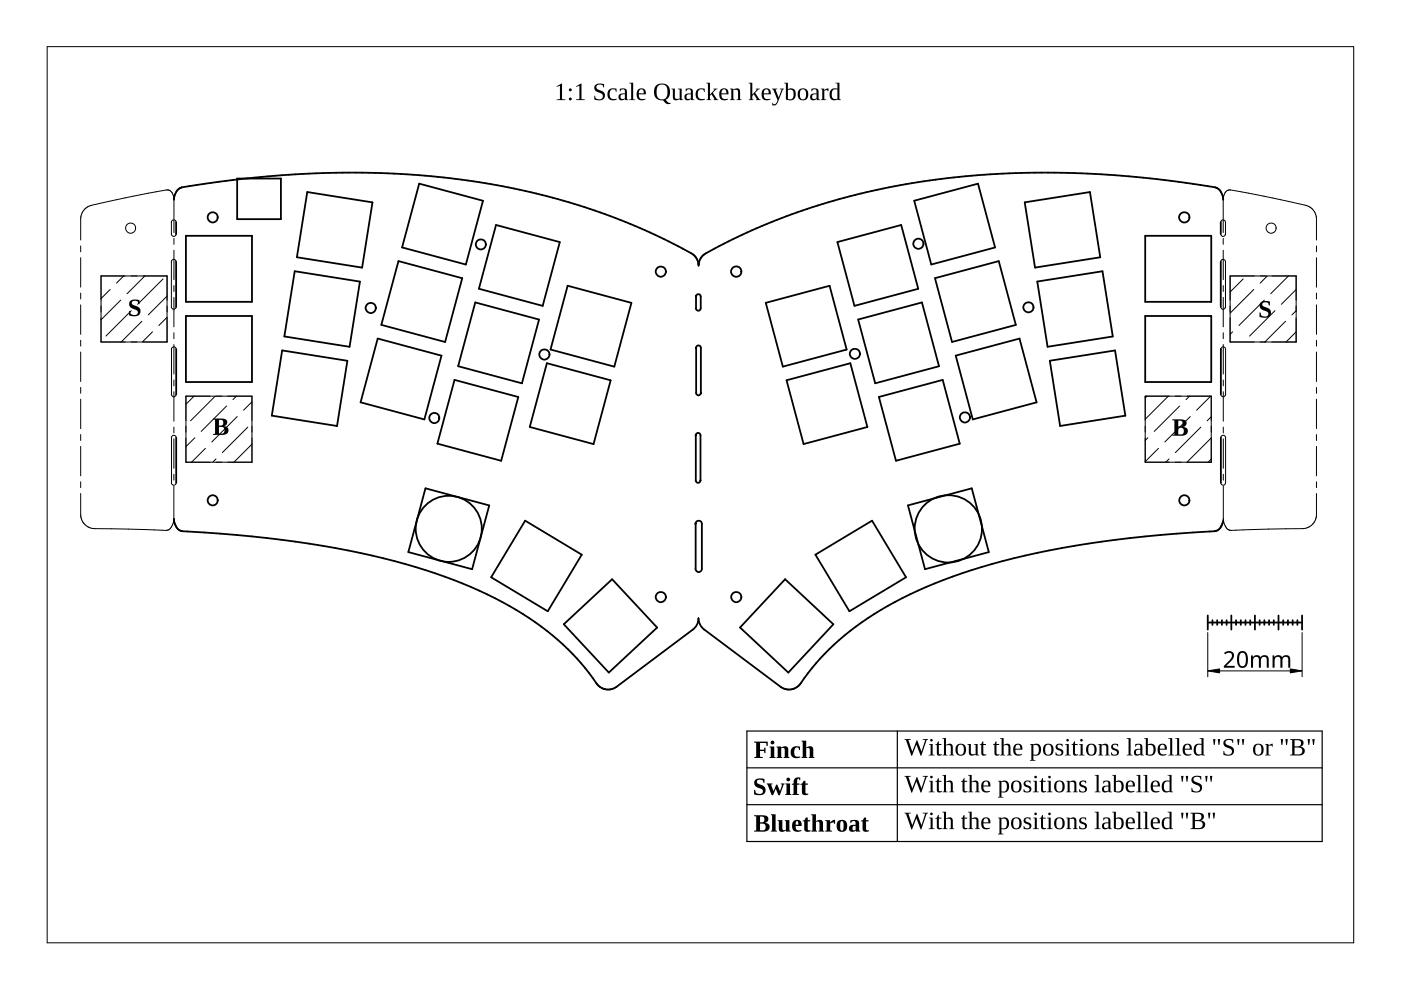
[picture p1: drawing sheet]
<svg xmlns="http://www.w3.org/2000/svg" width="297mm" height="210mm" viewBox="0 0 297 210" stroke-linecap="round" stroke-linejoin="round" font-family="sans-serif">
<g fill="none" stroke="#000" stroke-width=".38">
<path d="M50.3 37.9h9.3v8.6h-9.3zM88.9 38.9l13.5 3.7-3.6 13.5-13.5-3.6zM107.8 39.7a190.6 190.6 0 0 0-69.6 .2 3 3 0 0 0-1.3 2.5M107.8 39.7a129.2 129.2 0 0 1 39.3 14.4l.7 1 .3 1M188.5 39.7a190.5 190.5 0 0 1 69.5 .2 3 3 0 0 1 1.3 2.5M188.5 39.7a129.2 129.2 0 0 0-39.4 14.4l-.7 1-.3 1M37.3 47.1v2.5M37.3 55.5v9.6M39.4 50h14v14h-14zM62.5 57.5l13.8 2.2-2.2 13.8-13.8-2.2zM65.1 40.7l13.9 2.2-2.2 13.8-13.9-2.2zM84.5 55.4l13.5 3.6-3.6 13.5-13.6-3.6z"/>
<path d="M105.2 47.7l13.5 3.6-3.6 13.6-13.6-3.7zM148.1 56.1v.2M177.5 51.3l13.6-3.6 3.6 13.5-13.5 3.6zM193.8 42.6l13.6-3.7 3.6 13.6-13.6 3.6zM198.2 59l13.6-3.6 3.6 13.5-13.6 3.6zM217.3 42.9l13.8-2.2 2.2 13.9-13.9 2.1zM219.9 59.7l13.9-2.2 2.1 13.8-13.8 2.2zM242.8 50h14v14h-14zM258.8 47.1v2.5M258.8 55.5v9.6M37.4 74v9.6M39.4 67h14v14h-14z"/>
<path d="M59.8 74.3l13.9 2.2-2.2 13.8-13.9-2.2zM80.1 71.8l13.5 3.6-3.6 13.5-13.6-3.6zM100.8 64.1l13.5 3.7-3.6 13.5-13.6-3.7zM116 77l13.5 3.6-3.7 13.6-13.5-3.7zM120.4 60.6l13.5 3.6-3.7 13.5-13.5-3.6zM147.5 62.9a.51 .51 0 0 1 .5-.5 .51 .51 0 0 1 .5 .5l.1 2.5a.52 .52 0 0 1-.5 .5 .52 .52 0 0 1-.6-.5M147.6 62.9v2.5M147.6 73.8a.51 .51 0 0 1 .5-.5 .51 .51 0 0 1 .5 .5M147.6 73.7v9.6M148.6 73.7v9.6M162.4 64.2l13.5-3.6 3.6 13.5-13.5 3.6zM181.9 67.7l13.6-3.6 3.6 13.6-13.5 3.6z"/>
<path d="M202.6 75.4l13.6-3.6 3.6 13.5-13.6 3.6zM222.6 76.5l13.8-2.2 2.2 13.8-13.8 2.2zM242.8 67h14v14h-14zM258.8 74v9.6M37.4 92.8v9.6M96.4 80.5l13.5 3.7-3.6 13.5-13.6-3.6zM147.6 83.3a.51 .51 0 0 0 .5 .5 .51 .51 0 0 0 .5-.5M147.6 92a.51 .51 0 0 1 .5-.2 .51 .51 0 0 1 .4 .5v9.6a.51 .51 0 0 1-.5 .5 .51 .51 0 0 1-.5-.5zM166.8 80.6l13.5-3.6 3.6 13.5-13.5 3.7zM186.3 84.2l13.6-3.7 3.6 13.6-13.5 3.6zM258.8 92.8v9.6M36.9 110a2.76 2.76 0 0 0 1.8 2.6 219.3 219.3 0 0 1 47.2 7"/>
<path d="M85.9 119.6a86.1 86.1 0 0 1 30.1 14.2 55.9 55.9 0 0 1 11 11.7 3 3 0 0 0 3.7 .1l16.2-12.1M90.2 103.5l13.5 3.7-3.6 13.5-13.5-3.6zM111.3 110.4l12 7.2-7.2 12-12-7.2zM147.4 111.1a.68 .68 0 0 1 .7-.7 .68 .68 0 0 1 .7 .7v9.5M147.5 111v9.6M172.9 117.6l12-7.2 7.2 12-12 7.2zM192.5 107.2l13.5-3.7 3.6 13.6-13.5 3.6zM257.6 112.6h.1M257.6 112.6a211.5 211.5 0 0 0-49.5 7.6 82 82 0 0 0-29 14.5 56.4 56.4 0 0 0-9.9 10.8 3 3 0 0 1-3.7 .1l-16.2-12.1-.9-1.1-.3-1.3-.3 1.3-.9 1.1M259 111.5h.1M259 111.5a1.76 1.76 0 0 1-1.4 1.1M259.2 110.8l-.2 .7"/>
<path d="M259.3 110.4v.2M119.5 132.4l10.3-9.6 9.5 10.3-10.2 9.5zM147.4 120.6a.68 .68 0 0 0 .7 .7 .68 .68 0 0 0 .7-.7M166.5 122.8l10.2 9.6-9.6 10.2-10.2-9.6zM256.1 130.5v3M256.1 132h20M257.1 131.5v1M258.1 131.5v1M259.1 131.5v1M260.1 131.5v1M261.1 130.5v3M262.1 131.5v1"/>
<path d="M263.1 131.5v1M264.1 131.5v1M265.1 131.5v1M266.1 130.5v3M267.1 131.5v1M268.1 131.5v1M269.1 131.5v1M270.1 131.5v1M271.1 130.5v3M272.1 131.5v1M273.1 131.5v1M274.1 131.5v1"/>
<path d="M275.1 131.5v1M276.1 130.5v3"/>
<circle cx="45.1" cy="46.1" r="1.07"/>
<circle cx="101.9" cy="51.8" r="1.06"/>
<circle cx="140.1" cy="57.6" r="1.08"/>
<circle cx="156.1" cy="57.6" r="1.1"/>
<circle cx="194.7" cy="51.7" r="1.08"/>
<circle cx="251.1" cy="46.1" r="1.09"/>
<circle cx="78.6" cy="65.3" r="1.07"/>
<circle cx="115.4" cy="75.2" r="1.08"/>
<circle cx="181.3" cy="75" r="1.08"/>
<circle cx="218" cy="65.2" r="1.07"/>
<circle cx="92.1" cy="88.6" r="1.07"/>
<circle cx="204.6" cy="88.5" r="1.08"/>
<circle cx="45.1" cy="106.1" r="1.07"/>
<circle cx="95.1" cy="112.1" r="7"/>
<circle cx="201.1" cy="112.1" r="7.1"/>
<circle cx="251.1" cy="106.1" r="1.08"/>
<circle cx="140.1" cy="126.6" r="1.08"/>
<circle cx="156.1" cy="126.6" r="1.08"/>
</g>
<g fill="none" stroke="#000" stroke-width=".21">
<path d="M17.1 52.1v1.3M17.1 54.6v6.3M26.5 58.5h-5.1v5.1M27.8 58.5h1.2M30.3 58.5h5.1v5.1M35.8 40.3l-5.9 1-10.5 2.2a3 3 0 0 0-2.3 2.9v4.5M35.8 40.3l.6 .5M36.3 49.6a.51 .51 0 0 0 .5 .5 .51 .51 0 0 0 .5-.5M36.3 55.5a.51 .51 0 0 1 .5-.5 .51 .51 0 0 1 .5 .5M36.3 47.1a.51 .51 0 0 1 .5-.5 .51 .51 0 0 1 .5 .5M36.3 47.1v2.5M36.3 55.5v9.6"/>
<path d="M36.4 40.8h.1M36.5 40.8l.4 1.3v7.2M36.9 53.1v6.2M36.9 50.6v1.2M258.8 47.1a.49 .49 0 0 1 .5-.5 .49 .49 0 0 1 .5 .5M258.8 49.6a.49 .49 0 0 0 .4 .5 .49 .49 0 0 0 .5-.2l.1-.3M258.8 55.5a.49 .49 0 0 1 .5-.5 .49 .49 0 0 1 .5 .5M259.3 50.6v1.2M259.3 53.1v6.2M259.8 40.8l-.4 1.3-.1 7.2M259.8 40.8h.1M259.8 40.8l.5-.4 .6-.1 7.1 1.3 8.8 1.9a3 3 0 0 1 2.3 2.9v4.5"/>
<path d="M259.8 47.1v2.5M259.8 55.5v9.6M265.9 58.5h-5.1v5.1M267.2 58.5h1.2M269.7 58.5h5.1v5.1M279.1 52.1v1.3M279.1 54.6v6.3M17.1 62.1v1.3M17.1 64.6v6.3M17.1 72.1v1.3M17.1 74.6v6.3M21.4 67.4v5.1h5.1"/>
<path d="M21.4 64.9v1.2M27.8 72.5h1.2M35.4 67.4v5.1h-5.1M35.4 64.9v1.2M36.3 74.1a.51 .51 0 0 1 .5-.6 .51 .51 0 0 1 .5 .6M36.3 65.1a.51 .51 0 0 0 .5 .5 .51 .51 0 0 0 .5-.5M36.4 74v9.6M36.9 73.1v6.2M36.9 70.6v1.2M36.9 63.1v6.2M36.9 60.6v1.2M258.8 74.1a.51 .51 0 0 1 .5-.6 .51 .51 0 0 1 .5 .6v9.5"/>
<path d="M258.8 65.1a.49 .49 0 0 0 .4 .5 .49 .49 0 0 0 .5-.3l.1-.2M259.3 60.6l.1 1.2M259.4 63.1v6.2M259.4 70.6v1.2M259.4 73.1v6.2M260.8 64.9v1.2M260.8 67.4v5.1h5.1M267.2 72.5h1.2M274.8 67.4v5.1h-5.1M274.8 64.9v1.2M279.1 62.1v1.3M279.1 64.6v6.3"/>
<path d="M279.1 72.1v1.3M279.1 74.6v6.3M17.1 82.1v1.3M17.1 84.6v6.3M17.1 92.1v1.3M17.1 94.6v6.3M36.3 83.6a.52 .52 0 0 0 .5 .5 .52 .52 0 0 0 .6-.5h-.1M36.3 92.8a.51 .51 0 0 1 .5-.5 .51 .51 0 0 1 .5 .5M36.4 92.8v9.6M36.9 93.1v6.2M36.9 90.6v1.2M36.9 83.1v6.2"/>
<path d="M36.9 80.6v1.2M39.4 92.9v5.1h5.1M39.4 90.4v1.2M44.5 84h-5.1v5.1M45.8 84h1.2M47 98h-1.2M48.3 84h5.1v5.1M53.4 92.9v5.1h-5.1M53.4 90.4v1.2M242.8 92.9v5.1h5.1M242.8 90.4v1.2M247.9 84h-5.1v5.1"/>
<path d="M249.2 84h1.2M250.4 98h-1.2M251.7 84h5.1v5.1M256.8 92.9v5.1h-5.1M256.8 90.4v1.2M258.8 92.8a.51 .51 0 0 1 .5-.5 .51 .51 0 0 1 .5 .5v9.6a.51 .51 0 0 1-.5 .5 .51 .51 0 0 1-.5-.5M258.8 83.6a.51 .51 0 0 0 .5 .5 .51 .51 0 0 0 .5-.5M259.4 80.6v1.2M259.4 83.1v6.2M259.4 90.6v1.2M259.4 93.1v6.2M279.1 82.1v1.3"/>
<path d="M279.1 84.6v6.3M279.1 92.1v1.3M279.1 94.6v6.3M17.1 104.6v4.8M17.1 102.1v1.3M36.3 102.4a.51 .51 0 0 0 .5 .5 .51 .51 0 0 0 .5-.5M36.9 103.1v6.9a2.31 2.31 0 0 1-1.6 2.4l-15.2-.3a3 3 0 0 1-3-2.7M36.9 100.6v1.2M259.3 110.6l-.1 .2M259.4 110.3l-.1 .1M259.4 100.6v1.2M259.4 103.1v6.9"/>
<path d="M259.4 110v.2M259.4 110v.3M259.4 110.2l.4 1.3M259.8 111.5a1.34 1.34 0 0 0 1.3 1M259.8 111.5h.1M261.1 112.5h.1M279.1 109.4a3 3 0 0 1-3 2.7l-15 .4M279.1 104.6v4.8M279.1 102.1v1.3"/>
<circle cx="27.7" cy="48.4" r="1.07"/>
<circle cx="269.5" cy="48.4" r="1.07"/>
</g>
<g fill="none" stroke="#000" stroke-width=".21">
<path d="M26.2 58.5l-1.5 1.5M30.7 58.5l-3.8 3.8M34.6 59.1l-5.4 5.4M263.6 59.1l-2.8 2.8M268.7 58.5l-1.5 1.5M273.2 58.5l-3.8 3.8M23.3 61.4l-1.9 1.9M25.6 63.6l-4.2 4.2M27.8 65.9l-5.3 5.4M30.1 68.1l-4.4 4.4M32.3 70.4l-2.1 2.1M35.4 62.8l-4 4"/>
<path d="M35.4 67.3l-1.7 1.7M261.3 70.4l-.5 .5M265.8 61.4l-5 5M268.1 63.6l-5.4 5.4M270.3 65.9l-5.4 5.4M272.6 68.1l-4.4 4.4M274.8 70.4l-2.1 2.1M274.8 61.4l-3.1 3.1M274.8 65.9l-.9 .9M41.1 84l-1.7 1.7M41.3 92.8l-1.9 1.9M43.6 95.1l-3 2.9"/>
<path d="M45.6 84l-5.2 5.2M45.8 97.3l-.7 .7M48 86.1l-5.3 5.4M50.1 84l-.7 .7M50.3 88.3l-5.4 5.4M52.5 90.6l-5.4 5.4M53.4 85.2l-1.8 1.8M53.4 94.2l-3.8 3.8M243.2 84l-.4 .4M243.4 92.8l-.6 .6M245.6 95.1l-2.8 2.8M247.7 84l-4.9 4.9"/>
<path d="M247.9 97.3l-.7 .7M250.1 86.1l-5.4 5.4M252.2 84l-.7 .7M252.4 88.3l-5.4 5.4M254.6 90.6l-5.4 5.4M256.7 84l-3 3M256.8 88.4l-.9 .8M256.8 92.9l-5.1 5.1M256.8 97.3l-.7 .7"/>
</g>
<path d="M21.4 58.5h14v14h-14zM260.8 58.5h14v14h-14zM39.4 84h14v14h-14zM242.8 84h14v14h-14z" fill="none" stroke="#000" stroke-width=".21"/>
<path d="M10 9.9h277v190h-277z" fill="none" stroke="#000" stroke-width=".21"/>
<g fill="#000">
<path d="M159.9 157.2h2.9v1h-.3l-.1-.6-1.3-.1v1.4h.9l.1-.4h.2v1.2h-.2l-.1-.5h-.9v1.3h.6v.2h-1.8v-.2h.4v-3l-.4-.1zM164.6 158.3h1v.2a.84 .84 0 0 1 .9-.3 .84 .84 0 0 1 .6 .7v1.6h.3v.2h-1.2v-.2h.2v-1.6a.43 .43 0 0 0-.3-.3 .43 .43 0 0 0-.5 .1v1.8h.3v.2h-1.3v-.2h.3v-2h-.3zM169.9 157h1v1.5a.84 .84 0 0 1 .9-.3 .84 .84 0 0 1 .6 .7v1.6h.3v.2h-1.2v-.2h.2v-1.6a.43 .43 0 0 0-.3-.3 .43 .43 0 0 0-.5 .1v1.8h.3v.2h-1.3v-.2h.3v-3.2l-.3-.1zM197 157.7h.7v2.3l.5 .1v.1h-1.3v-.1l.4-.1v-2.1zM199.8 156.5h.8v1.4a.83 .83 0 0 1 1.4 .3v1.8l.3 .2h-1l.3-.2v-1.6l-.1-.3-.3-.1-.6 .1v1.9l.3 .2h-1.1l.3-.2v-3.3zM205.1 157.7h.7l.1 2a.65 .65 0 0 0 1 .1v-1.9l-.4-.2h.8v2.3l.3 .2h-.7v-.2a.83 .83 0 0 1-1.5-.3v-1.8zM212 156.5h.8v1.4a.83 .83 0 0 1 1.4 .3v1.8l.3 .2h-1l.3-.2v-1.6l-.1-.3-.3-.1-.6 .1v1.9l.3 .2h-1l.3-.2v-3.3zM224 157.9l.4-.2 .9 .1v.5h-.1a.55 .55 0 0 0-.9-.3 .47 .47 0 0 0 0 .5 .47 .47 0 0 0 .5 .2l.5 .3 .2 .5a1.05 1.05 0 0 1-1.7 .6v-.6h.1a.65 .65 0 0 0 1 .4 .59 .59 0 0 0 0-.6 .59 .59 0 0 0-.6-.3 .67 .67 0 0 1-.3-1.1zM225.8 157.7h.8v2.3l.4 .1v.1h-1.2v-.1l.4-.1v-2.1zM228.8 157.7h.7v2.3l.5 .1v.1h-1.3v-.1l.4-.1v-2.1zM232.8 157.7h.7l.1 .2a.81 .81 0 0 1 .8-.3 .81 .81 0 0 1 .6 .6v1.8l.3 .2h-1.1l.4-.2v-1.6l-.1-.3-.4-.1-.5 .1v1.9l.3 .2h-1.1l.3-.2v-2.1zM235.8 157.9l.4-.2 .9 .1v.5h-.2a.55 .55 0 0 0-.8-.3 .47 .47 0 0 0-.1 .5 .47 .47 0 0 0 .5 .2l.6 .3 .1 .5a1.05 1.05 0 0 1-1.6 .6v-.6h.1a.65 .65 0 0 0 1 .4 .59 .59 0 0 0 0-.6 .59 .59 0 0 0-.6-.3 .67 .67 0 0 1-.3-1.1z"/>
<path d="M238.9 156.5h.8v3.5l.4 .1v.1h-1.2v-.1l.4-.1v-3.3l-.4-.1zM247.7 156.5h.8v3.5l.5 .1v.1h-1.3v-.1l.4-.1v-3.3l-.4-.1zM249.2 156.5h.8v3.5l.4 .1v.1h-1.2v-.1l.4-.1v-3.3l-.4-.1zM257.2 156.7h.5l-.2 1.2h-.2zM258.2 156.7h.5l-.2 1.2h-.2zM259.6 157a1.92 1.92 0 0 1 1.9-.2v.7h-.2l-.1-.4a.79 .79 0 0 0-.8-.2 .79 .79 0 0 0-.6 .7l.3 .3a1.65 1.65 0 0 1 1.5 1.2 1.1 1.1 0 0 1-1.4 1.1l-.8-.2v-.8h.2a.83 .83 0 0 0 1.2 .8 .68 .68 0 0 0 .4-.7 .68 .68 0 0 0-.6-.6 1.1 1.1 0 0 1-1-1.7zM262.3 156.7h.5l-.1 1.2h-.2zM263.3 156.7h.5l-.2 1.2h-.1zM268.2 157.7h.7l.1 .3 .8-.3v.6l-.2-.3-.6 .2v1.8l.4 .1v.1h-1.2l.3-.2v-2.1zM271.5 156.7h.5l-.1 1.2h-.2zM272.5 156.7h.5l-.1 1.2h-.2zM277.2 156.7h.5l-.1 1.2h-.2z"/>
<path d="M278.2 156.7h.5l-.1 1.2h-.2zM160.1 165.4a2.06 2.06 0 0 1 2-.3v.9h-.2a.78 .78 0 0 0-1.2-.6 .5 .5 0 0 0-.2 .6 .5 .5 0 0 0 .6 .3 1.18 1.18 0 0 1 1.1 .8 1.18 1.18 0 0 1-.4 1.3l-.8 .2-1.1-.2v-.9h.2l.1 .5a.79 .79 0 0 0 1 .4 .79 .79 0 0 0 .5-.9l-.7-.4a1.1 1.1 0 0 1-.9-1.7zM163.2 158.3h1v2.2h.2v.2h-1.3v-.2h.3v-2h-.2zM163.4 172.6h1v3.5l.3 .1v.1h-1.3v-.1l.3-.1v-3.2l-.3-.1zM162.6 166.1h1.2v.2l-.3 .1 .5 1.3 .6-1.3h.2l.6 1.3 .4-1.4h-.2v-.2h.7v.2h-.1l-.9 2.3h-.3l-.5-1.4-.6 1.4h-.3zM164.9 173.9h1v1.8a.43 .43 0 0 0 .3 .4 .43 .43 0 0 0 .4-.2v-1.8h-.2v-.2h1v2.2l.2 .1v.1h-.9l-.1-.2a.84 .84 0 0 1-.9 .3 .84 .84 0 0 1-.6-.7v-1.6h-.2zM166.5 166.1h1v2.2l.3 .1v.1h-1.3v-.1l.3-.1v-2h-.3zM168.5 165.1l.5-.3 .7 .1v.5h-.2l-.1-.2a.38 .38 0 0 0-.4 .1 .38 .38 0 0 0 0 .5v.3h.5v.3h-.5v1.9l.4 .1v.1h-1.4v-.1l.3-.1v-1.9h-.4v-.2l.4-.1v-.7zM168 158.6a1.58 1.58 0 0 1 1.6-.3v.7h-.2l-.1-.4-.4-.1a1.1 1.1 0 0 0 0 1.9h.8a.8 .8 0 0 1-1.1 .3 1.3 1.3 0 0 1-.6-2.1zM169.7 166.2l.4-.1 .3-.5h.4v.5h.5v.3h-.5v1.5l.1 .4 .5-.1v.3l-.7 .1a.63 .63 0 0 1-.7-.6v-1.6h-.3zM170.2 174l.4-.1 .3-.6h.4v.6h.5v.3h-.5v1.7l.1 .1h.4l-.1 .3a.79 .79 0 0 1-1.2-.5v-1.6h-.3zM172 172.6h1v1.5a.84 .84 0 0 1 .9-.3 .84 .84 0 0 1 .6 .7v1.6l.2 .1v.1h-1.2v-.1l.2-.1v-1.6a.43 .43 0 0 0-.2-.3 .43 .43 0 0 0-.5 .1v1.8l.2 .1v.1h-1.2v-.1l.3-.1v-3.2l-.3-.1z"/>
<path d="M175 173.9h1v.5l.5-.5 .6-.1v.9h-.2l-.1-.3-.8 .2v1.5l.4 .1v.1h-1.4v-.1l.3-.1v-2h-.3zM182.6 174l.3-.1 .3-.6h.4v.6h.5v.3h-.5v1.5l.2 .3h.4v.2l-.6 .2a.63 .63 0 0 1-.7-.6v-1.6h-.3zM191.8 156.7h1.3v.1l-.5 .1 .8 2.5 1-2.5h.1l.9 2.5 .8-2.5-.6-.1v-.1h1.2v.1l-.3 .1-1.2 3.4h-.1l-.9-2.4-.9 2.4h-.2l-1.1-3.4-.3-.1zM191.8 164.5h1.3v.1l-.5 .1 .8 2.5 1-2.4h.1l.9 2.4 .8-2.5-.6-.1v-.1h1.2v.1l-.3 .1-1.2 3.4h-.1l-.9-2.4-.9 2.4h-.2l-1.1-3.4-.3-.1zM191.8 172.3h1.3v.2h-.5l.8 2.5 1-2.4h.1l.9 2.4 .8-2.5h-.6v-.2h1.2v.2h-.3l-1.2 3.4h-.1l-.9-2.4-.9 2.4h-.2l-1.1-3.4h-.3zM197 165.5h.7v2.3l.5 .1v.1h-1.3v-.1l.4-.1v-2.1zM197 173.4h.7v2.2l.5 .1v.1h-1.3v-.1l.4-.1v-2.1zM198.9 157.2h.2v.5h.5v.3h-.5v1.6a.38 .38 0 0 0 .2 .4 .38 .38 0 0 0 .4-.1 .56 .56 0 0 1-.6 .3 .56 .56 0 0 1-.5-.5v-1.7h-.3v-.2l.3-.1zM198.9 165h.2v.5h.5v.3h-.5v1.6a.38 .38 0 0 0 .2 .4 .38 .38 0 0 0 .4-.1 .56 .56 0 0 1-.6 .3 .56 .56 0 0 1-.5-.5v-1.7h-.3v-.2l.3-.1zM198.9 172.8h.2v.6h.5v.2h-.5v1.6a.38 .38 0 0 0 .2 .4 .38 .38 0 0 0 .4-.1v.2l-.6 .1a.47 .47 0 0 1-.5-.5v-1.7h-.3v-.1l.3-.1zM199.8 164.3h.8v1.4a.83 .83 0 0 1 1.4 .3v1.8l.3 .2h-1l.3-.2v-1.6l-.1-.3-.3-.1-.6 .1v1.9l.3 .2h-1.1l.3-.2v-3.3zM199.8 172.1h.8v1.5a.83 .83 0 0 1 1.4 .2v1.8l.3 .2h-1l.3-.2v-1.6l-.1-.3-.3-.1-.6 .1v1.9l.3 .2h-1.1l.3-.2v-3.3z"/>
<path d="M204.3 165h.2v.5h.6v.3h-.6v1.6a.38 .38 0 0 0 .2 .4 .38 .38 0 0 0 .4-.1v.2l-.5 .1a.47 .47 0 0 1-.5-.5v-1.7h-.3v-.2l.3-.1zM204.3 172.8h.2v.6h.6v.2h-.6v1.6a.38 .38 0 0 0 .2 .4 .38 .38 0 0 0 .4-.1v.2l-.5 .1a.47 .47 0 0 1-.5-.5v-1.7h-.3v-.1l.3-.1zM205.2 164.3h.8v1.4a.83 .83 0 0 1 1.4 .3l.1 1.8 .3 .2h-1.1l.3-.2v-1.6l-.1-.3-.3-.1-.6 .1v1.9l.3 .2h-1l.3-.2v-3.3zM205.2 172.1h.8v1.5a.83 .83 0 0 1 1.4 .2l.1 1.8 .3 .2h-1.1l.3-.2v-1.6l-.1-.3-.3-.1-.6 .1v1.9l.3 .2h-1l.3-.2v-3.3zM208.3 157.2h.2v.5h.5v.3h-.5v1.6a.38 .38 0 0 0 .2 .4 .38 .38 0 0 0 .4-.1 .56 .56 0 0 1-.6 .3 .56 .56 0 0 1-.5-.5v-1.7h-.3v-.2l.4-.1zM211.1 157.2h.2v.5h.5v.3h-.5v1.6a.38 .38 0 0 0 .2 .4 .38 .38 0 0 0 .4-.1v.2l-.6 .1a.47 .47 0 0 1-.5-.5v-1.7h-.3v-.2l.4-.1zM217.2 165.7l.5-.2 .8 .1v.5h-.1a.55 .55 0 0 0-.9-.3 .47 .47 0 0 0 0 .5 .47 .47 0 0 0 .5 .3l.5 .2 .2 .5a1.05 1.05 0 0 1-1.7 .6v-.6h.1a.65 .65 0 0 0 1.1 .4 .59 .59 0 0 0-.1-.6 .59 .59 0 0 0-.6-.3 .67 .67 0 0 1-.3-1.1zM217.2 173.5l.5-.2 .8 .1v.5h-.1a.55 .55 0 0 0-.9-.3 .47 .47 0 0 0 0 .5 .47 .47 0 0 0 .5 .3 .77 .77 0 0 1 .7 .9 .77 .77 0 0 1-1.1 .5l-.6-.1v-.6h.1a.65 .65 0 0 0 1.1 .4 .59 .59 0 0 0-.1-.6 .59 .59 0 0 0-.6-.3 .67 .67 0 0 1-.3-1.1zM219.1 165.5h.7v2.3l.4 .1v.1h-1.2v-.1l.4-.1v-2.1zM219.1 173.4h.7v2.2l.4 .1v.1h-1.2v-.1l.4-.1v-2.1zM221 165h.1v.5h.6v.3h-.6v1.6a.38 .38 0 0 0 .3 .4 .38 .38 0 0 0 .4-.1v.2l-.6 .1a.47 .47 0 0 1-.5-.5v-1.7h-.3v-.2l.3-.1zM221 172.8h.1v.6h.6v.2h-.6v1.6a.38 .38 0 0 0 .3 .4 .38 .38 0 0 0 .4-.1v.2l-.6 .1a.47 .47 0 0 1-.5-.5v-1.7h-.3v-.1l.3-.1z"/>
<path d="M222 165.5h.8v2.3l.4 .1v.1h-1.3v-.1l.4-.1v-2.1zM222 173.4h.8v2.2l.4 .1v.1h-1.3v-.1l.4-.1v-2.1zM226.1 165.5h.7v.2a.81 .81 0 0 1 .8-.2 .81 .81 0 0 1 .6 .5v1.8l.3 .2h-1l.3-.2v-1.6l-.1-.3-.3-.1-.6 .1v1.9l.3 .2h-1l.3-.2v-2.1zM226.1 173.4h.7v.2a.8 .8 0 0 1 .9-.3 .8 .8 0 0 1 .5 .7v1.6l.3 .2h-1l.3-.2v-1.5l-.1-.4-.3-.1-.6 .1v1.9l.3 .2h-1l.3-.2v-2.1zM227.8 157.2h.1v.5h.6v.3h-.6v1.6a.38 .38 0 0 0 .2 .4 .38 .38 0 0 0 .5-.1v.2l-.6 .1a.48 .48 0 0 1-.5-.5v-1.7h-.3v-.2l.3-.1zM229 165.7l.4-.2 .9 .1v.5h-.1a.55 .55 0 0 0-.9-.3 .47 .47 0 0 0 0 .5 .47 .47 0 0 0 .5 .3l.5 .2 .2 .5a1.05 1.05 0 0 1-1.7 .6v-.6h.1a.65 .65 0 0 0 1 .4 .59 .59 0 0 0 0-.6 .59 .59 0 0 0-.6-.3 .67 .67 0 0 1-.3-1.1zM229 173.5l.4-.2 .9 .1v.5h-.1a.55 .55 0 0 0-.9-.3 .47 .47 0 0 0 0 .5 .47 .47 0 0 0 .5 .3 .77 .77 0 0 1 .6 .9 .77 .77 0 0 1-1 .5l-.6-.1v-.6h.1a.65 .65 0 0 0 1 .4 .59 .59 0 0 0 0-.6 .59 .59 0 0 0-.6-.3 .67 .67 0 0 1-.3-1.1zM232.1 164.3h.8v3.5l.4 .1v.1h-1.2v-.1l.4-.1v-3.3l-.4-.1zM232.1 172.1h.8v3.5l.4 .1v.1h-1.2v-.1l.4-.1v-3.3l-.4-.1zM240.9 164.3h.9v3.5l.4 .1v.1h-1.3v-.1l.4-.1v-3.3l-.4-.1zM240.9 172.1h.9v3.5l.4 .1v.1h-1.3v-.1l.4-.1v-3.3l-.4-.1zM242.4 164.3h.8v3.5l.4 .1v.1h-1.2v-.1l.4-.1v-3.3l-.4-.1z"/>
<path d="M242.4 172.1h.8v3.5l.4 .1v.1h-1.2v-.1l.4-.1v-3.3l-.4-.1zM250.4 164.5h.5l-.1 1.3h-.2zM250.4 172.3h.5l-.1 1.3h-.2zM251.4 164.5h.5l-.1 1.3h-.2zM251.4 172.3h.5l-.1 1.3h-.2zM252.8 164.8a1.92 1.92 0 0 1 1.9-.2v.7h-.2l-.1-.4a.79 .79 0 0 0-.8-.2 .79 .79 0 0 0-.5 .7l.2 .3a1.65 1.65 0 0 1 1.6 1.2 1.1 1.1 0 0 1-1.5 1.1l-.8-.1v-.9h.2a.83 .83 0 0 0 1.2 .8 .68 .68 0 0 0 .4-.7 .68 .68 0 0 0-.5-.6 1.1 1.1 0 0 1-1.1-1.7zM255.5 164.5h.5l-.1 1.3h-.2zM256.1 172.3h.5l-.1 1.3h-.2zM256.5 164.5h.5l-.1 1.3h-.2zM257.1 172.3h.5l-.1 1.3h-.2z"/>
<path d="M202.9 158a1.14 1.14 0 0 1 1.3-.2 1.14 1.14 0 0 1 .6 1.1 1.16 1.16 0 0 1-1.3 1.3 1.16 1.16 0 0 1-.9-1.5zM203.3 158a1.5 1.5 0 0 0 .2 2 .79 .79 0 0 0 .9-1.1 .74 .74 0 0 0-.2-.8 .74 .74 0 0 0-.9-.1z"/>
<path d="M215.1 158a1 1 0 0 1 1.2-.2 1 1 0 0 1 .5 1.1l-1.5 .1a.9 .9 0 0 0 .3 .9 .9 .9 0 0 0 1.1 0 1.13 1.13 0 0 1-1.5 .1 1.13 1.13 0 0 1-.4-1.4zM215.5 158l-.2 .7h1a.63 .63 0 0 0-.5-.8z"/>
<path d="M218.4 157.7h.7v.2a1.08 1.08 0 0 1 1.3 0 1.08 1.08 0 0 1 .3 1.3 1.12 1.12 0 0 1-1.6 1v.9l.4 .1v.1h-1.1l.3-.2v-3.2zM219.1 158v2a.84 .84 0 0 0 .9-.2 .84 .84 0 0 0 .3-.9 .78 .78 0 0 0-.3-.8 .78 .78 0 0 0-.9-.1z"/>
<path d="M221.4 158a1.14 1.14 0 0 1 1.3-.2 1.14 1.14 0 0 1 .7 1.1 1.16 1.16 0 0 1-1.3 1.3 1.16 1.16 0 0 1-1-1.5zM221.8 158a1.5 1.5 0 0 0 .3 2 .79 .79 0 0 0 .8-1.1 .74 .74 0 0 0-.2-.8 .74 .74 0 0 0-.9-.1z"/>
<path d="M230.5 158a1.14 1.14 0 0 1 1.4-.2 1.14 1.14 0 0 1 .6 1.1 1.16 1.16 0 0 1-1.3 1.3 1.16 1.16 0 0 1-.9-1.5zM231 158a1.5 1.5 0 0 0 .2 2 .79 .79 0 0 0 .8-1.1 .74 .74 0 0 0-.1-.8 .74 .74 0 0 0-.9-.1z"/>
<path d="M240.7 157.8l.2-.1a.87 .87 0 0 1 1.3 .6v1.7l.3 .2h-.7v-.3a.76 .76 0 0 1-1 .2 .76 .76 0 0 1-.3-.9 .76 .76 0 0 1 .9-.4h.4v-.5a.48 .48 0 0 0-.4-.4 .48 .48 0 0 0-.5 .1l-.1 .3h-.1zM241 159.1l-.2 .5a.52 .52 0 0 0 .4 .4 .52 .52 0 0 0 .6-.2v-.9z"/>
<path d="M242.6 156.5h.8l-.1 1.4a1.1 1.1 0 0 1 1.4 0 1.1 1.1 0 0 1 .3 1.3 1.29 1.29 0 0 1-2.1 .8v-3.3zM243.4 158v2a.87 .87 0 0 0 .9-.2 .87 .87 0 0 0 .3-.9 .79 .79 0 0 0-.3-.8 .79 .79 0 0 0-.9-.1z"/>
<path d="M245.7 158a1 1 0 0 1 1.2-.2 1 1 0 0 1 .5 1.1h-1.5a.9 .9 0 0 0 .4 1 .9 .9 0 0 0 1 0 1.13 1.13 0 0 1-1.4 .1 1.13 1.13 0 0 1-.4-1.4zM246.1 158l-.2 .7h1.1a.63 .63 0 0 0-.5-.8z"/>
<path d="M251 158a1 1 0 0 1 1.2-.2 1 1 0 0 1 .5 1.1h-1.5a.9 .9 0 0 0 .4 1 .9 .9 0 0 0 1 0 1.13 1.13 0 0 1-1.4 .1 1.13 1.13 0 0 1-.4-1.4zM251.4 158l-.2 .7h1a.56 .56 0 0 0-.1-.7 .56 .56 0 0 0-.7 0z"/>
<path d="M254.3 156.5h.9v3.5l.3 .2h-.7v-.2a1.08 1.08 0 0 1-1.4 0 1.08 1.08 0 0 1-.3-1.3 1.14 1.14 0 0 1 1.7-1l-.1-1-.4-.1zM253.8 158l-.3 1a.79 .79 0 0 0 .3 .8 .79 .79 0 0 0 .9 .1v-2h-.6z"/>
<path d="M265.9 158a1.14 1.14 0 0 1 1.4-.2 1.14 1.14 0 0 1 .6 1.1 1.16 1.16 0 0 1-1.3 1.3 1.16 1.16 0 0 1-.9-1.5zM266.4 158a1.5 1.5 0 0 0 .2 2 .79 .79 0 0 0 .8-1.1 .74 .74 0 0 0-.1-.8 .74 .74 0 0 0-.9-.1z"/>
<path d="M159.9 172.9h1.7a.98 .98 0 0 1 1.3 .9l-.3 .5-.4 .2a.94 .94 0 0 1 1 1 .94 .94 0 0 1-1.1 .8h-2.2v-.2h.4v-3l-.4-.1zM161.1 174.6v1.4a.77 .77 0 0 0 1.2-.3 .77 .77 0 0 0-.5-1.1zM161.1 173.1v1.2h.4a.51 .51 0 0 0 .6-.6 .48 .48 0 0 0-.6-.6z"/>
<path d="M168.2 174.1l.8-.3a.95 .95 0 0 1 1 1.3l-1.3 .1a.78 .78 0 0 0 .3 .8 .78 .78 0 0 0 .9 0v.2a1.29 1.29 0 0 1-1.6-.1 1.29 1.29 0 0 1-.3-1.6zM168.8 174.2l-.1 .7h.6l-.1-.7z"/>
<path d="M177.7 174.1a1.15 1.15 0 0 1 1.3-.2 1.15 1.15 0 0 1 .6 1.2 1.17 1.17 0 0 1-1.3 1.3 1.17 1.17 0 0 1-.9-1.6zM178.3 174.1l-.2 .7a1.04 1.04 0 0 0 .4 1.3 .75 .75 0 0 0 .4-1 .66 .66 0 0 0-.5-1z"/>
<path d="M180.3 173.9l.9-.1a.72 .72 0 0 1 1 .7v1.6l.2 .1v.1h-.9l-.1-.2a.8 .8 0 0 1-1.2 .1 .8 .8 0 0 1 .1-1.2l1.1-.1-.1-.8a.56 .56 0 0 0-.8 .4h-.2zM180.8 175.2v.2a.43 .43 0 0 0 0 .6 .43 .43 0 0 0 .6 0v-.9z"/>
<path d="M208.3 165.8a1 1 0 0 1 1.2-.2 1 1 0 0 1 .5 1.2h-1.5a.9 .9 0 0 0 .4 .9 .9 .9 0 0 0 1 0 1.13 1.13 0 0 1-1.5 .2 1.13 1.13 0 0 1-.4-1.5zM208.7 165.8l-.2 .8h1a.63 .63 0 0 0-.4-.9z"/>
<path d="M208.3 173.6a1 1 0 0 1 1.2-.2 1 1 0 0 1 .5 1.2h-1.5a.9 .9 0 0 0 .4 .9 .9 .9 0 0 0 1 0 1.13 1.13 0 0 1-1.5 .2 1.13 1.13 0 0 1-.4-1.4zM208.7 173.6l-.2 .8h1a.57 .57 0 0 0-.1-.7 .57 .57 0 0 0-.7-.1z"/>
<path d="M211.6 165.5h.7v.2a1.08 1.08 0 0 1 1.3 0 1.08 1.08 0 0 1 .3 1.3 1.12 1.12 0 0 1-1.6 1v.9l.4 .1v.1h-1.1l.3-.2v-3.2zM212.3 165.8v2a.84 .84 0 0 0 1-.1 .84 .84 0 0 0 .2-1 .78 .78 0 0 0-.3-.8 .78 .78 0 0 0-.9-.1z"/>
<path d="M211.6 173.4h.7v.1a1.08 1.08 0 0 1 1.3 0 1.08 1.08 0 0 1 .3 1.3 1.12 1.12 0 0 1-1.6 1v.9l.4 .1v.1h-1.1l.3-.2v-3.2zM212.3 173.6v2a.92 .92 0 0 0 1-.3 .92 .92 0 0 0 .2-1 .74 .74 0 0 0-.4-.7 .74 .74 0 0 0-.8 0z"/>
<path d="M214.6 165.8a1.25 1.25 0 0 1 2 .5 1.25 1.25 0 0 1-1.1 1.7 1.33 1.33 0 0 1-.9-2.2zM215.1 165.8a1.5 1.5 0 0 0 .2 2 .79 .79 0 0 0 .8-1 .74 .74 0 0 0-.2-.9 .74 .74 0 0 0-.8-.1z"/>
<path d="M214.6 173.6a1.25 1.25 0 0 1 2 .6 1.25 1.25 0 0 1-1.1 1.6 1.33 1.33 0 0 1-.9-2.2zM215.1 173.6a1.5 1.5 0 0 0 .2 2 .76 .76 0 0 0 .8-1 .74 .74 0 0 0-.2-.9 .74 .74 0 0 0-.8-.1z"/>
<path d="M223.8 165.8a1.25 1.25 0 0 1 1.9 .5 1.25 1.25 0 0 1-1.1 1.7 1.33 1.33 0 0 1-.8-2.2zM224.2 165.8a1.5 1.5 0 0 0 .2 2 .79 .79 0 0 0 .9-1 .74 .74 0 0 0-.2-.9 .74 .74 0 0 0-.9-.1z"/>
<path d="M223.8 173.6a1.25 1.25 0 0 1 1.9 .6 1.25 1.25 0 0 1-1.1 1.6 1.33 1.33 0 0 1-.8-2.2zM224.2 173.6a1.5 1.5 0 0 0 .2 2 .76 .76 0 0 0 .9-1 .74 .74 0 0 0-.2-.9 .74 .74 0 0 0-.9-.1z"/>
<path d="M233.9 165.6l.2-.1a.87 .87 0 0 1 1.3 .7v1.6l.3 .2h-.6l-.1-.3a.76 .76 0 0 1-1 .3 .76 .76 0 0 1-.3-1 .76 .76 0 0 1 .9-.4h.4v-.5a.48 .48 0 0 0-.3-.4 .48 .48 0 0 0-.5 .1l-.1 .3h-.2zM234.2 166.9l-.1 .5a.52 .52 0 0 0 .4 .4 .52 .52 0 0 0 .5-.2v-.9z"/>
<path d="M233.9 173.4h.2a.87 .87 0 0 1 1.3 .6v1.6l.3 .2h-.6l-.1-.3a.76 .76 0 0 1-1 .3 .76 .76 0 0 1-.3-1 .76 .76 0 0 1 .9-.4h.4v-.5a.48 .48 0 0 0-.3-.4 .48 .48 0 0 0-.5 .1l-.1 .3h-.2zM234.2 174.7l-.1 .5a.52 .52 0 0 0 .4 .4 .52 .52 0 0 0 .5-.2v-.9z"/>
<path d="M235.8 164.3h.8v1.4a1.1 1.1 0 0 1 1.3 0 1.1 1.1 0 0 1 .3 1.3 1.29 1.29 0 0 1-2 .9v-3.4zM236.6 165.8v2a.94 .94 0 0 0 1-.3 .94 .94 0 0 0 .2-1 .76 .76 0 0 0-1.2-.7z"/>
<path d="M235.8 172.1h.8v1.4a1.1 1.1 0 0 1 1.3 0 1.1 1.1 0 0 1 .3 1.3 1.29 1.29 0 0 1-2 .9v-3.4zM236.6 173.6v2a.94 .94 0 0 0 1-.3 .94 .94 0 0 0 .2-1 .76 .76 0 0 0-1.2-.7z"/>
<path d="M238.9 165.8a1 1 0 0 1 1.3-.2 1 1 0 0 1 .4 1.2h-1.5a.9 .9 0 0 0 .4 .9 .9 .9 0 0 0 1 0 1.13 1.13 0 0 1-1.4 .2 1.13 1.13 0 0 1-.4-1.5zM239.4 165.8l-.3 .8h1.1a.63 .63 0 0 0-.5-.9z"/>
<path d="M238.9 173.6a1 1 0 0 1 1.3-.2 1 1 0 0 1 .4 1.2h-1.5a.9 .9 0 0 0 .4 .9 .9 .9 0 0 0 1 0 1.13 1.13 0 0 1-1.4 .2 1.13 1.13 0 0 1-.4-1.4zM239.4 173.6l-.3 .8h1.1a.63 .63 0 0 0-.5-.9z"/>
<path d="M244.2 165.8a1 1 0 0 1 1.3-.2 1 1 0 0 1 .4 1.2h-1.5a.9 .9 0 0 0 .4 .9 .9 .9 0 0 0 1 0 1.13 1.13 0 0 1-1.4 .2 1.13 1.13 0 0 1-.4-1.5zM244.7 165.8l-.3 .8h1.1a.56 .56 0 0 0-.1-.8 .56 .56 0 0 0-.7 0z"/>
<path d="M244.2 173.6a1 1 0 0 1 1.3-.2 1 1 0 0 1 .4 1.2h-1.5a.9 .9 0 0 0 .4 .9 .9 .9 0 0 0 1 0 1.13 1.13 0 0 1-1.4 .2 1.13 1.13 0 0 1-.4-1.4zM244.7 173.6l-.3 .8h1.1a.56 .56 0 0 0-.1-.7 .56 .56 0 0 0-.7-.1z"/>
<path d="M247.6 164.3h.8v3.5l.3 .2h-.7v-.2a1.08 1.08 0 0 1-1.4 0 1.08 1.08 0 0 1-.3-1.3 1.14 1.14 0 0 1 1.7-1v-1l-.4-.1zM247 165.9l-.2 .9a.79 .79 0 0 0 .3 .9 .79 .79 0 0 0 .9 0v-2h-.7z"/>
<path d="M247.6 172.1h.8v3.5l.3 .2h-.7v-.2a1.08 1.08 0 0 1-1.4 0 1.08 1.08 0 0 1-.3-1.3 1.14 1.14 0 0 1 1.7-.9v-1.1l-.4-.1zM247 173.7l-.2 .9a.79 .79 0 0 0 .3 .9 .79 .79 0 0 0 .9 0v-2h-.7z"/>
<path d="M252.4 172.3h1.6a.9 .9 0 0 1 1 .2 .9 .9 0 0 1 .2 1l-.7 .4a.93 .93 0 0 1 1 1 .93 .93 0 0 1-1 .9h-2.1v-.1l.4-.1v-3.1h-.4zM253.3 174.1v1.5a1.3 1.3 0 0 0 1.6-.5 .77 .77 0 0 0-.1-.8 .77 .77 0 0 0-.8-.2zM253.3 172.6v1.3h.6a.68 .68 0 0 0 .8-.7 .68 .68 0 0 0-.8-.6z"/>
<path d="M273.5 156.7h1.6a.9 .9 0 0 1 1 .2 .9 .9 0 0 1 .2 1l-.6 .4a.93 .93 0 0 1 1 1 .93 .93 0 0 1-1.1 .9h-2.1v-.2h.5v-3.1l-.5-.1zM274.5 158.5v1.4a1.29 1.29 0 0 0 1.6-.4 .77 .77 0 0 0-.2-.8 .77 .77 0 0 0-.8-.2zM274.5 156.9v1.3h.5a.66 .66 0 0 0 .8-.7h.1a.64 .64 0 0 0-.9-.6z"/>
<circle cx="163.8" cy="157.4" r=".4"/>
<circle cx="197.5" cy="156.9" r=".28"/>
<circle cx="226.3" cy="156.9" r=".28"/>
<circle cx="229.3" cy="156.9" r=".28"/>
<circle cx="167.1" cy="165.3" r=".4"/>
<circle cx="197.5" cy="172.6" r=".28"/>
<circle cx="197.5" cy="164.8" r=".28"/>
<circle cx="219.6" cy="172.6" r=".28"/>
<circle cx="219.6" cy="164.8" r=".28"/>
<circle cx="222.5" cy="172.6" r=".28"/>
<circle cx="222.5" cy="164.8" r=".28"/>
</g>
<path d="M158.4 155h121.9v23.4h-121.9zM190.3 155v23.4M158.4 170.6h121.9M280.3 162.8h-121.9" fill="none" stroke="#000" stroke-width=".25"/>
<g fill="#000">
<path d="M154.8 18.8h.7v.2a.82 .82 0 0 1 .8-.3 .82 .82 0 0 1 .6 .6v1.7l.3 .2h-1l.3-.2v-1.5l-.1-.3-.3-.2-.6 .1v1.9l.3 .2h-1l.3-.2v-2zM174 18.8h.7l.1 .3 .8-.4v.7l-.2-.3-.6 .1v1.8l.4 .1v.1h-1.2l.3-.2v-2zM118 18.3l1.2-.6v3.3l.7 .1v.1h-1.9v-.1l.7-.1v-2.8l-.7 .2zM122.1 18.3l1.2-.6v3.3l.7 .1v.1h-1.9v-.1l.7-.1v-2.8l-.7 .2zM126.2 18.1a1.92 1.92 0 0 1 1.9-.3v.7h-.2l-.1-.4a.79 .79 0 0 0-.8-.2 .79 .79 0 0 0-.6 .7l.3 .3a1.65 1.65 0 0 1 1.6 1.2 1.1 1.1 0 0 1-1.5 1.2l-.8-.2v-.8h.2a.83 .83 0 0 0 1.2 .7 .68 .68 0 0 0 .4-.7 .68 .68 0 0 0-.6-.6 1.1 1.1 0 0 1-1-1.6zM129.1 19.1l.6-.4 1 .1v.7h-.1l-.1-.4a.8 .8 0 0 0-1 0 .8 .8 0 0 0-.2 .9 .98 .98 0 0 0 .4 .9 .98 .98 0 0 0 1.1 0v.2a1.32 1.32 0 0 1-1.8-.2 1.32 1.32 0 0 1 .1-1.8zM133.4 17.5h.8v3.5l.5 .1v.1h-1.3v-.1l.4-.1v-3.3h-.4zM142.3 18.8h.8v1.9a.64 .64 0 0 0 1 .2v-1.9l-.4-.2h.8v2.2l.3 .2h-.7v-.2a.83 .83 0 0 1-1.4-.3v-1.7zM147.8 19.1l.6-.4 1 .1v.7h-.1l-.1-.4a.8 .8 0 0 0-1 0 .8 .8 0 0 0-.3 .9 .98 .98 0 0 0 .5 .9 .98 .98 0 0 0 1.1 0v.2a1.32 1.32 0 0 1-1.8-.2 1.32 1.32 0 0 1 .1-1.8zM149.7 17.5h.8v2.6l1-1.1-.2-.2h.8l-1 .9 .9 1.3 .3 .2h-1l.2-.2-.7-1-.3 .3v.7l.3 .2h-1l.3-.2v-3.3zM158.7 17.5h.8v2.6l1-1.1-.3-.2h.9l-1 .9 .9 1.3 .3 .2h-1l.2-.2-.7-1-.3 .3v.7l.3 .2h-1l.3-.2v-3.3zM163.7 18.8h1.1l-.4 .2 .7 1.7 .6-1.7-.4-.2h.9l-.2 .2-1 2.6a.98 .98 0 0 1-.9 .8l-.4-.1v-.5h.2a.45 .45 0 0 0 .5 .3 .45 .45 0 0 0 .3-.5l.2-.4-1-2.2z"/>
<path d="M27.6 63.9a2.06 2.06 0 0 1 2-.3v.8h-.3a.78 .78 0 0 0-1.1-.6 .5 .5 0 0 0-.2 .6 .5 .5 0 0 0 .5 .4 1.18 1.18 0 0 1 1.2 .8 1.18 1.18 0 0 1-.4 1.3l-.8 .2-1.1-.2v-1h.2l.1 .6a.79 .79 0 0 0 1 .3 .79 .79 0 0 0 .4-.9l-.7-.3a1.09 1.09 0 0 1-.8-1.7zM267.2 64.2a2.06 2.06 0 0 1 2-.3v.9h-.2a.78 .78 0 0 0-1.1-.6 .5 .5 0 0 0-.2 .6 .5 .5 0 0 0 .5 .3 1.18 1.18 0 0 1 1.2 .8 1.18 1.18 0 0 1-.4 1.3l-.8 .2-1.2-.2v-.9h.3l.1 .5a.79 .79 0 0 0 .9 .4 .79 .79 0 0 0 .5-.9l-.7-.4a1.1 1.1 0 0 1-.9-1.7zM259.5 138.4a1.16 1.16 0 0 1 1.3-.4 1.16 1.16 0 0 1 .8 1.2l-.3 .6-1.3 1.4h1.8v.4h-2.3v-.4l1.1-1.1a.98 .98 0 0 0 .2-1.7h-.4l-.7 .3zM265.2 139h.4l.1 .3a.99 .99 0 0 1 1.6 0 .93 .93 0 0 1 1-.4 .93 .93 0 0 1 .7 1v1.7h-.4v-1.7a.64 .64 0 0 0-.8-.6 .64 .64 0 0 0-.5 .8v1.5h-.4v-1.7a.66 .66 0 0 0-.8-.6 .66 .66 0 0 0-.4 .9v1.4h-.5zM269.8 139h.4v.3a.99 .99 0 0 1 1.6 0 .93 .93 0 0 1 1.1-.4 .93 .93 0 0 1 .7 1v1.7h-.5v-1.7a.64 .64 0 0 0-.7-.6 .64 .64 0 0 0-.5 .8v1.5h-.4v-1.7a.66 .66 0 0 0-.9-.6 .66 .66 0 0 0-.4 .9v1.4h-.4z"/>
<path d="M131.4 18.8l.6-.1a.7 .7 0 0 1 .9 .7v1.6l.3 .2h-.6l-.1-.2a.76 .76 0 0 1-1 .2 .76 .76 0 0 1-.3-1 .76 .76 0 0 1 .9-.4h.4v-.5a.48 .48 0 0 0-.4-.4 .48 .48 0 0 0-.5 .2v.3h-.2zM131.7 20.1l-.1 .5a.52 .52 0 0 0 .4 .4 .52 .52 0 0 0 .5-.2v-.8z"/>
<path d="M135.2 19a1 1 0 0 1 1.3-.2 1 1 0 0 1 .4 1.2h-1.5a.9 .9 0 0 0 .4 1 .9 .9 0 0 0 1-.1 1.13 1.13 0 0 1-1.4 .2 1.13 1.13 0 0 1-.4-1.4zM135.7 19.1l-.3 .7h1.1a.56 .56 0 0 0-.1-.7 .56 .56 0 0 0-.7 0z"/>
<path d="M139.1 18.2a1.81 1.81 0 0 1 2.3-.2 1.81 1.81 0 0 1 .5 2.3l-.4 .6-.4 .2 .6 .7h.5v.2a1.21 1.21 0 0 1-1.6-.7 1.58 1.58 0 0 1-1.9-1.8l.1-.8zM139.6 18.2a2.19 2.19 0 0 0 .2 2.8 1.22 1.22 0 0 0 1.4-.2 1.22 1.22 0 0 0 .3-1.3 1.21 1.21 0 0 0-.5-1.4 1.21 1.21 0 0 0-1.4 .1z"/>
<path d="M145.4 18.8l.6-.1a.7 .7 0 0 1 .9 .7v1.6l.3 .2h-.7v-.2a.76 .76 0 0 1-1 .2 .76 .76 0 0 1-.3-1 .76 .76 0 0 1 .9-.4h.4v-.5a.48 .48 0 0 0-.4-.4 .48 .48 0 0 0-.5 .2l-.1 .3h-.1zM145.7 20.1l-.2 .5a.52 .52 0 0 0 .4 .4 .52 .52 0 0 0 .6-.2v-.8z"/>
<path d="M152.8 19a1 1 0 0 1 1.2-.2 1 1 0 0 1 .5 1.2h-1.5a.9 .9 0 0 0 .3 1 .9 .9 0 0 0 1.1-.1 1.13 1.13 0 0 1-1.5 .2 1.13 1.13 0 0 1-.4-1.4zM153.2 19.1l-.2 .7h1a.56 .56 0 0 0-.1-.7 .56 .56 0 0 0-.7 0z"/>
<path d="M161.7 19a1 1 0 0 1 1.3-.2 1 1 0 0 1 .4 1.2h-1.5a.9 .9 0 0 0 .4 1 .9 .9 0 0 0 1-.1 1.13 1.13 0 0 1-1.4 .2 1.13 1.13 0 0 1-.4-1.4zM162.2 19.1l-.3 .7h1.1a.63 .63 0 0 0-.5-.9z"/>
<path d="M166.3 17.5h.8l-.1 1.4a1.1 1.1 0 0 1 1.4 .1 1.1 1.1 0 0 1 .3 1.2 1.29 1.29 0 0 1-2.1 .9v-3.4zM167.1 19.1v1.9a.87 .87 0 0 0 .9-.1 .87 .87 0 0 0 .3-1 .79 .79 0 0 0-.4-.8 .79 .79 0 0 0-.8 0z"/>
<path d="M169.4 19.1a1.14 1.14 0 0 1 1.3-.3 1.14 1.14 0 0 1 .7 1.2 1.16 1.16 0 0 1-1.3 1.3 1.16 1.16 0 0 1-1-1.6zM169.8 19.1a1.5 1.5 0 0 0 .3 2 .79 .79 0 0 0 .8-1.1 .74 .74 0 0 0-.2-.9 .74 .74 0 0 0-.9 0z"/>
<path d="M172 18.8l.6-.1a.7 .7 0 0 1 .9 .7v1.6l.4 .2h-.7l-.1-.2a.76 .76 0 0 1-1 .2 .76 .76 0 0 1-.3-1 .76 .76 0 0 1 1-.4h.3v-.5a.48 .48 0 0 0-.3-.4 .48 .48 0 0 0-.5 .2l-.1 .3h-.2zM172.3 20.1l-.1 .5a.52 .52 0 0 0 .4 .4 .52 .52 0 0 0 .5-.2v-.8z"/>
<path d="M177.1 17.5h.9v3.5l.3 .2h-.7v-.2a1.08 1.08 0 0 1-1.4 .1 1.08 1.08 0 0 1-.3-1.4 1.14 1.14 0 0 1 1.7-.9l-.1-1.1h-.4zM176.6 19.1l-.2 .7a.85 .85 0 0 0 .1 1 .85 .85 0 0 0 1 .1v-1.9h-.6z"/>
<path d="M45.2 88.7h1.6a.98 .98 0 0 1 1.4 1l-.3 .5-.4 .2a.94 .94 0 0 1 1 1 .94 .94 0 0 1-1.2 .8h-2.1v-.2l.4-.1v-2.9l-.4-.1zM46.4 90.5v1.4h.3a.64 .64 0 0 0 .9-.7 .61 .61 0 0 0-.7-.7zM46.4 89v1.2h.4a.61 .61 0 0 0 .5-.6 .61 .61 0 0 0-.5-.6z"/>
<path d="M248.6 88.9h1.6a.98 .98 0 0 1 1.4 .9l-.3 .5-.4 .2a.94 .94 0 0 1 1 1 .94 .94 0 0 1-1.2 .9h-2.1v-.2l.4-.1v-2.9l-.4-.1zM249.8 90.7v1.4h.3a.64 .64 0 0 0 .9-.7 .61 .61 0 0 0-.7-.7zM249.8 89.2v1.2h.4a.61 .61 0 0 0 .5-.6 .61 .61 0 0 0-.5-.6z"/>
<path d="M262.7 138.3a1.16 1.16 0 0 1 1.3-.1 1.16 1.16 0 0 1 .6 1.2 1.69 1.69 0 0 1-1 2.2 1.27 1.27 0 0 1-1.3-1.6l.1-1.1zM263 138.6a2.56 2.56 0 0 0 .1 2.6 .78 .78 0 0 0 .9-.2 .78 .78 0 0 0 .1-.8 1.35 1.35 0 0 0-.7-1.8z"/>
<circle cx="120.9" cy="19" r=".31"/>
<circle cx="120.9" cy="21" r=".31"/>
</g>
<path d="M256.1 134.1v9.4M276.1 134.1v9.4M258.6 142.2h15" fill="none" stroke="#000" stroke-width=".21"/>
<path d="M256.1 142.2l2.5-.4v.9zM273.6 141.8l2.5 .4-2.5 .5z" fill="#000" stroke="#000" stroke-width=".21"/>
</svg>
